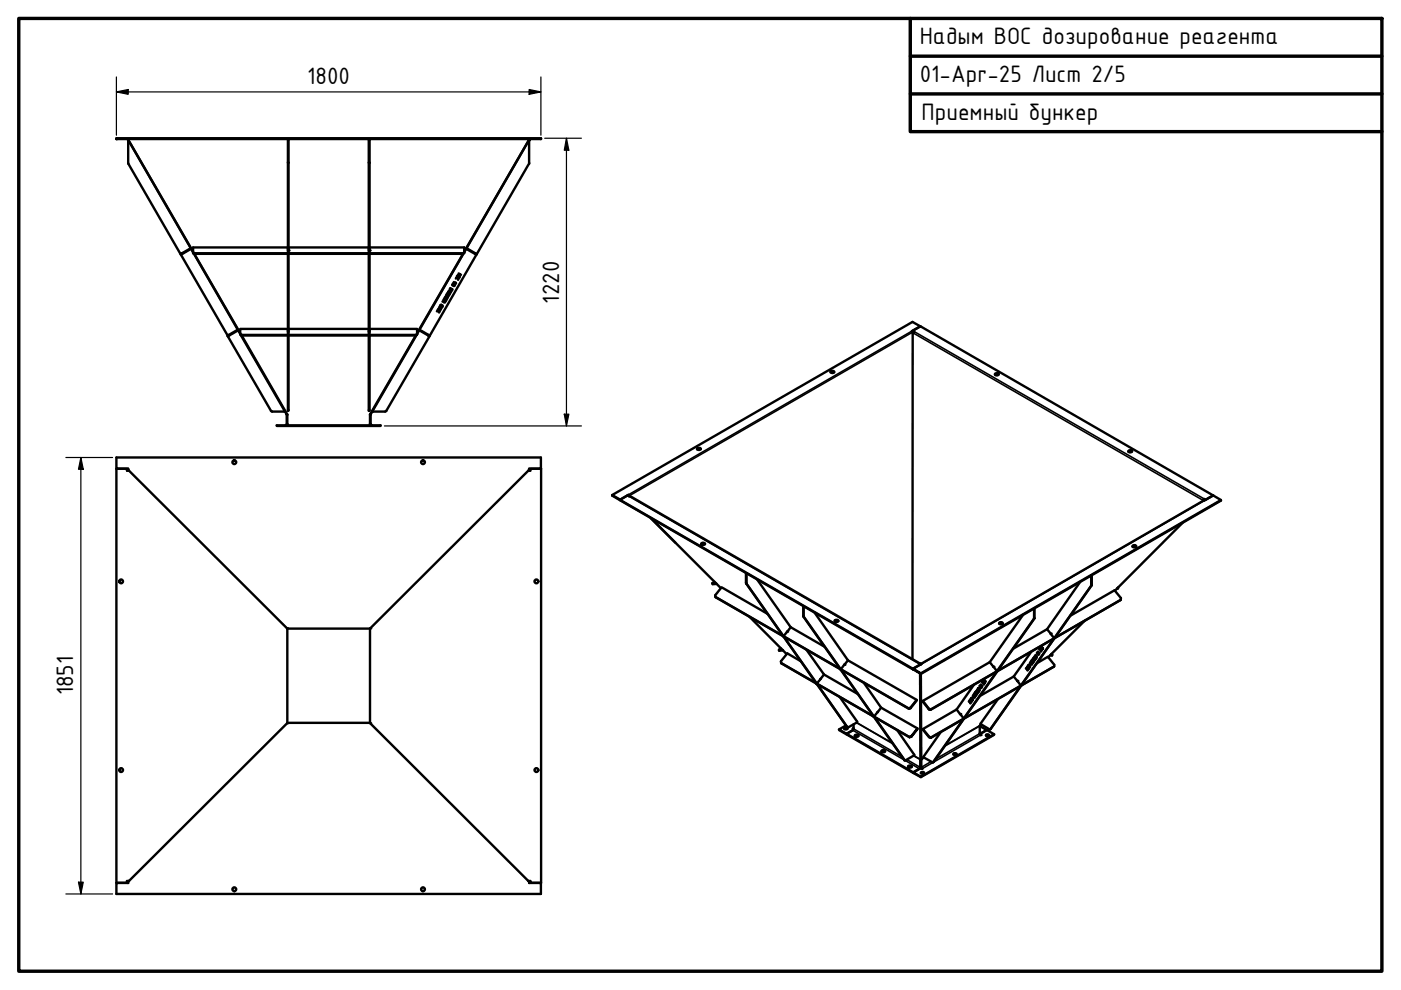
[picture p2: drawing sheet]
<svg xmlns="http://www.w3.org/2000/svg" width="297mm" height="210mm" viewBox="0 0 297 210" stroke-linecap="round" stroke-linejoin="round" font-family="sans-serif">
<defs><g id="words">
<g font-size="5.4">
<text x="195" y="9.4">Надым ВОС дозирование реагента</text>
<text x="65.2" y="17.9">1800</text>
<text x="195" y="17.4">01-Apr-25 Лист 2/5</text>
<text x="195.4" y="25.4">Приемный бункер</text>
<text x="118.5" y="64.4" transform="rotate(-90 118.5 64.4)">1220</text>
<text x="15.5" y="147.5" transform="rotate(-90 15.5 147.5)">1851</text>
</g>
</g></defs>
<!-- layer: Visible (ISO) -->
<g fill="none" stroke="#000" stroke-width=".51">
<path d="M24.7 29.3v.2M24.7 29.5v-.2h90v.2M24.7 29.5h90M26.9 29.5l.2 .1M27.1 29.6l13.8 23.9M27.2 29.5l13.7 23.9M27.3 29.8l-.1 4.9 11.1 19.2M61 29.6h.2zM61 29.6v24.1M61.2 29.6v24.1M78.2 29.6h.2zM78.2 29.6v24.1"/>
<path d="M78.4 29.6v24.1M112.1 29.8l.1 4.8M112.2 29.5l-13.8 23.9M112.2 29.6l-13.8 23.9M112.2 34.6l-11.1 19.3M112.5 29.5l-.2 .1M114.7 29.3v.2M38.4 54l9.9 17.1M40.4 52.6l-1.9 1.1 .1 .2-.2 .1-.1-.1 .2-.2M40.5 52.8l-1.9 1.1M40.9 53.6l.3 .2zM41.1 53.8l9.8 17v-1.1h10.1v.7"/>
<path d="M41.2 53.8l9.7 16.8M41.2 53.8h56.9M41.2 53.7h56.9M61 53.1v-.6h-20.1v1.1M61 53.8v17.2M61.2 52.5h17v.6M61.2 53.8v17.2M78.2 53.8v17.2M78.4 53.8v17.2M78.4 52.5h20v1.1M96.2 59.8l.5 .3-.1-.2M96.6 59.1l.2-.2 .3 .2"/>
<path d="M97 58.5l-.1 .1 .2 .2M97.1 59.1v.1M97.2 59.2l-.1 .1M97.2 58l.5 .3h-.3l.1 .3-.4-.3M97.4 58.8h-.3M97.5 58.7l-.2 .2M98.1 53.7l.3-.1-.3 .2zM98.2 53.8l-9.8 16.8M98.3 53.8l-9.9 17M98.8 52.8l2 1.1M98.9 52.6l1.9 1.1M100.8 53.7l.3 .2-.1 .1-.2-.1z"/>
<path d="M101 54l-9.9 17.1M48.3 71.1l.2-.1 .1 .1-.3 .2zM48.3 71.3l9.1 15.8 .3 .2h2.6l.1-.2M50.4 69.9l-1.9 1.1M50.5 70l-1.9 1.1M50.9 70.8l.3 .3zM51.1 71l9.6 16.8M51.2 71.1l9.7 16.8M51.2 71.1h36.9M51.2 71h36.9M61 71.1v16h.2v-16M61.2 70.4v-.7h17v.7"/>
<path d="M78.2 71.1v16h.2v-16M78.4 70.4v-.7h10v1.1M88.1 71l.3-.2-.3 .3zM88.2 71.1l-9.8 16.8M88.3 71l-9.7 16.8M88.9 70l1.9 1.1v-.1l.3 .1v.2l-.3-.2M88.9 69.9l1.9 1.1M91.1 71.3l-9.2 15.8-.3 .2M92.6 66l.2-.2 .2 .1 .2 .2-.1 .2M93 65.4l.5 .2h-.7l.5 .3M93 65.9l-.1 .2M93.2 65.3v-.3l.4 .1v.2l-.2 .1"/>
<path d="M93.2 65.3l.2 .1M93.4 64.7l-.1 .1M93.4 64.7l.4 .1v.1M93.8 63.9h.3M93.9 65l-.1 .1M94 63.7l.2 .1-.1 .1M94.1 63.5l.1-.2 .5 .3-.2 .2M94.2 63.8l.2 .1v.2h-.3v-.2M94.4 63l-.1 .1 .3 .1M94.4 63l.4 .1M94.4 63.5v.1M94.7 62.5l.4 .3-.6-.1 .5 .3"/>
<path d="M94.7 62.3l.5 .3M94.8 63.1l-.1 .3M94.8 62.2l.6 .1M95 61.9l.2 .1-.1 .1M95.2 61.6l.4 .3 .1-.2M95.2 62l.3 .2-.1 .1M95.5 61.1l-.1 .2 .2 .1M95.6 61.9l-.1 .1M95.9 61.3l-.3 .1M95.9 60.3a.31 .31 0 0 1 .4 .3l-.3-.1zM95.9 61.3l-.1 .3M96.1 60l.4 .3v-.1"/>
<path d="M176.1 78.9l.2-.1 .6 .1M176.2 78.7l.2-.1a.29 .29 0 0 1 .4 .1 .29 .29 0 0 1 0 .4 .29 .29 0 0 1-.4 0l-.3-.2zM193.5 70.1l1.7-.9 62 35.8-1.6 1-.2-.2M193.5 70.2l-.1 .1M193.7 70.4l-.2-.3 .3 .2-.3 .4v69.1M195.1 69.2l-1.8 1 .2 .5M195.1 69.2l-1.6-.9-63.7 36.7M210.9 79.4l.3-.1 .5 .1M210.9 79.3l.6-.1a.24 .24 0 0 1 .2 .3 .24 .24 0 0 1-.4 .1h-.2zM27.3 99.8h-.4v-.4h-2.2v87.8h2.2v-.4h.4M58.7 90.2h22v.1h-22zM60.7 87.8l.1 .1"/>
<path d="M60.8 89.9l-.2 .2M60.8 87.8h-.1M60.9 87.9h-.1v2M60.9 87.9v2.3M61 89.9l-.1 .3M78.4 89.9l.1 .3M78.4 87.9h.2v2M78.4 87.9v2.3M78.5 87.8h.1M78.6 87.8v.1M78.6 89.9l.2 .2M79 87.1l.1 .2h2.6"/>
<path d="M112 99.8l.2-.4h2.5v-2.4h-90v2.4h2.5v.2l33.7 33.6M147.8 95.2l.4-.1 .4 .1M147.9 95h.2a.28 .28 0 0 1 .4 0 .28 .28 0 0 1 0 .4 .28 .28 0 0 1-.4 0h-.1a.2 .2 0 0 1-.2-.1 .2 .2 0 0 1 .1-.3zM239.2 95.8l.4-.2 .4 .2M239.4 95.5h.4a.27 .27 0 0 1 .1 .4 .27 .27 0 0 1-.4 0l-.3-.2zM131.4 106l62.2 35.8 1.6 1.1-1.6-1v-.1l1.8-1h-.2M133.2 105l.1 .2M133.2 104.9l.2 .3M133.2 105v-.1l-1.7 1.1-1.7-1 1.6 1.1M133.2 105v.1M138 109.8l5.2 5.3M138 109.9l14.8 14.8"/>
<path d="M148.7 115.4l.2-.2 .6 .2M148.7 115.2l.3-.1a.29 .29 0 0 1 .4 0 .29 .29 0 0 1 0 .4 .29 .29 0 0 1-.4 0zM240.1 115.9l.2-.2 .6 .2M240.1 115.8a.37 .37 0 0 1 .4-.3 .37 .37 0 0 1 .3 .4l-.4 .1-.3-.1zM250.8 110.8l-14.4 14.4M255.4 105.9l-.2 .2M255.4 105.8l-.3 .4M255.4 105.8l.1 .2M258.9 106l-63.7 36.8M60.9 133.3h17.5v20h-17.5zM78.5 133.2l33.5-33.4h.4v-.4h2.3v87.8h-2.3v-.4h-.4M151.5 123.4l-.5 .2 .1 .3 .8-.1"/>
<path d="M151.7 126.5l40.9 23.7M151.8 123.7l-.8 .1M158.2 121.5v2.2l7.8 11.1 .9-.9M158.3 121.6v2.2l7.8 11.1M158.9 130.8l7.9 7.9M160.5 122.9l7.1 10.1M162.7 130.1l-9.7-5.6-1.4 1.7 .1 .4 41 23.7M165.6 137.5l-.4 .2v.3l.8-.1M165.9 137.8l-.8 .1M167.6 133l-.8 1M167.6 133l7.2 4.1M170.3 128.5v2.2l7.8 11.1 .2 .1 .7-1"/>
<path d="M170.4 128.6v2.2l7.9 11.1M171 137.8l3.7 5.2M172.7 129.9l7.1 10.1M177 131.7l.2-.2 .6 .2M177 131.5l.3-.1a.29 .29 0 0 1 .4 .1 .29 .29 0 0 1 0 .3 .29 .29 0 0 1-.4 .1l-.3-.2zM211.8 132.2l.2-.1 .6 .1M211.9 132l.2-.1a.29 .29 0 0 1 .4 .1 .29 .29 0 0 1 0 .4 .29 .29 0 0 1-.4-.1l-.3-.1zM216.9 130.4l-7.1 10M218.7 138.2l-3.8 5.2M219 139.7l.3 .4-.4-.3 .3 .5M219 139.6l.4 .4M219.1 139.5l.2 .1"/>
<path d="M219.2 139.3l.1 .3M219.2 129v2.2l-7.8 11.1M219.3 129v2.1l-7.9 11.2M219.3 139.2l.4 .3M219.4 139.5l.1 .3v.1l-.2-.3M219.5 138.9v.2l.3 .1v.2M219.7 139.6l-.1 .1M219.8 138.4l.4 .5zM220 138.3l.3 .4v-.1M220 138.1l.4 .5-.1-.2M220.3 137.7l.2-.1 .2 .3v.2M220.6 137.4v.2l.3 .1-.1 .2"/>
<path d="M220.8 137.1l.3 .4-.2-.2 .1 .4-.3-.4M222 133.4l.8 1M222 133.4l-7.2 4.2M222.7 134.3l.8 1M222.8 138.8h.3M222.9 138.7h.2v.3h-.4M223.6 135.3l-7.1 10zM226.9 130.6l9.4-5.4 1.4 1.6-.1 .4-40.2 23.3M229 123.4l-7 10M230 131.6l-7.8 7.7M231.4 122v2.2l-7.9 11.1M231.5 122v2.1l-8 11.2"/>
<path d="M237 124.6h.1M237 124.6v.2h-.1M237.6 127.2l-40.2 23.2M60.9 153.3l-33.6 33.5M78.5 153.3l33.5 33.5M165.6 140.6l27.2 15.7M169.8 140.2l-2.9-1.7-1.3 1.7 .1 .4M173 144.9l.2 .2M173.9 143.9v.1M174 143.9l-.8 1h-.1l-7-10 7.1 10M174.7 143l-.8 1M174.7 143l7.2 4.2"/>
<path d="M177.9 154.7v.1l1.6 .9v-.1v.1l14.1 8.2 1.5-1.1v-1.7M178.1 147.8l3.6 5.2v.2l-1.9 1h-.1l-6.6-9.3 6.6 9.3M179 154.5l.1-.1 .6 .1M179 154.4l.2-.1a.26 .26 0 0 1 .4-.1 .26 .26 0 0 1 0 .4 .26 .26 0 0 1-.4 .1zM179.4 153.8l-1.5 .9 1.6 .9 1.3-.8M179.8 140l14.6 8.4-1.4 1.7M179.8 140l-.8 1M180.8 154.8l-1.3 .8 15.7 9.2 15.6-9v-.1M181 153.6v1.1l-.2 .1M181 154.4l-.2 .1 .2 .1M181.2 156.1l.3-.2 .5 .2M181.2 155.9a.39 .39 0 0 1 .5-.1 .39 .39 0 0 1 .2 .3l-.6 .1z"/>
<path d="M183.1 144.8l3.7 5.2M186.1 151l-.8 .9-7.1-10 7.1 10M186.8 150l-.7 1M186.8 150l7.7 4.4M186.9 159.3l.3-.2 .5 .2M186.9 159.1a.32 .32 0 0 1 .5-.1 .32 .32 0 0 1 .1 .5l-.5-.1-.1-.1zM190.2 154.8l3.6 5.2-1.8 1.2h-.2l-6.5-9.3 6.6 9.3M192.6 150.2h.4zM192.7 156.2h.5zM193.2 156.1l1.3-1.7-1.3 1.8M193.5 141.9h.1M194.4 148.4l-1.4 1.8"/>
<path d="M194.9 140.7h.2l.1 .2zM195.1 140.7l-61.5-35.5-.5-.2-1.7 1 62.1 35.9M195.1 142.8l.1 18.2M195.2 140.8l-.1 .1M195.2 140.9l-1.7 .9v.1M195.2 140.9h.1M195.2 142.8v18.1M195.2 140.8v.1M195.2 140.8l60.1-34.7 1.9-1.1 1.7 1v.1l-63.7 36.8 .1 18.1M195.7 154.6l1.3 1.7M197 150.3l.4 .1zM197 150.3l-1.3-1.7-.1 .1 1.3 1.7"/>
<path d="M197 156.2l.4 .2zM199.5 155.2l-3.7 5.3 1.9 1.1 6.7-9.2-6.6 9.2M202.1 159.9l.3-.1 .4 .1M202.1 159.8l.3-.1a.26 .26 0 0 1 .4 0 .26 .26 0 0 1-.1 .4 .26 .26 0 0 1-.3 0zM202.8 150.4l-7.1 4.2 1.3 1.6M202.8 150.4l.8 1M203.5 151.4l.8 .9M205.4 148.7l.1-.1 .3 .4-.1 .2M205.7 148.4l.3 .4-.5-.3 .4 .4M205.7 148.9h-.1M205.8 148.2l.3 .2v.2zM205.9 148.1l.1-.1 .2 .3v.2"/>
<path d="M206.2 147.5l.2 .2M206.3 147.4l.3 .5 .1-.1-.2-.2M206.4 147.3l.1-.1 .3 .4v.1M206.5 145.2l-3.7 5.2M206.7 147.4l-.1 .1M206.8 147.3l-.3-.2 .1-.1 .4 .3-.1 .2M206.8 146.7l.4 .4-.5-.3 .4 .4M206.9 146.6l.3 .4M207 146.5l.2 .1M207.1 146.4l.1 .2M207.2 146.2l.3 .4 .1-.1M207.2 146.5l.2 .3-.1 .1-.1-.3"/>
<path d="M207.4 145.9l-.1 .2 .4 .2-.1 .1M207.5 146.6v.1M207.7 145.5l.2 .1 .1 .3zM207.7 153.9l1.5 .9-1.3 .7-.2-.1M207.7 155.6l1.5-.8 1.6 .9-15.6 9-1.6-.9 1.6-1 .3 .2-.2-.3v-1.6M207.7 153.9v1.8l.2 .1M207.8 145.3l.4 .4-.1-.1M207.9 145.1l.4 .5-.1-.2M208 153.6l-.3 .3M208.2 144.7h.2l.2 .4M208.5 144.4l-.1 .2 .4 .2-.1 .1M208.7 144.1l.3 .4-.3-.1 .2 .3-.4-.4"/>
<path d="M209 156l.3-.2 .4 .2M209 155.8l.5-.1a.2 .2 0 0 1 .2 .2 .2 .2 0 0 1-.3 .2l-.3-.1zM209.8 140.4l.9 1M209.8 140.4l-14.1 8.2M210.6 141.3l.8 1M211.3 142.4l.2-.1-7.2 10zM211.6 148.2l-3.7 5.2 1.9 1.3 .2-.1M214.9 143.4l.8 1M214.9 143.4l-7.2 4.2M215.7 144.4l.8 .9M216.4 145.4l.1-.1-6.6 9.3zM217.5 141.7l.1-.1 .3 .4-.1 .2"/>
<path d="M217.8 141.4l.3 .4-.4-.3 .3 .5M217.8 141.9l-.1 .1M217.9 141.2h.2l.1 .5zM218 141l.1-.1 .3 .4v.1M218.4 140.6l.2 .1M218.5 140.4l.2 .5 .1-.1-.2-.2M218.5 140.3l.1-.1 .3 .4v.1M218.8 140.4l-.1 .1M218.9 140.3l-.2-.2 .1-.1 .3 .3-.1 .2M219.9 140.6l2.3-1.4 1.3 1.7v.4l-26.1 15.1M223.5 141.3l-26.1 15.1M192.5 162.6l.4-.2 .4 .2"/>
<path d="M192.5 162.4a.38 .38 0 0 1 .5-.2 .38 .38 0 0 1 .3 .5h-.6zM195.2 161l-.1 .1M195.2 162.6v.3M195.2 163.9l.3-.1 .4 .1M195.2 162.6l.1 .3M195.2 161v1.6M195.2 164.7v.1M195.2 160.9v.1M195.2 161l.1 .1M195.2 160.9l.1 .1M195.3 163.8l.2-.1a.27 .27 0 0 1 .3 0 .27 .27 0 0 1 0 .4 .27 .27 0 0 1-.3 0l-.3-.2zM195.3 161v.1"/>
<path d="M27.3 186.8l-.1 .1v.3h-2.5v2.3h90v-2.3h-2.5v-.3l-.2-.1"/>
<circle cx="49.7" cy="98" r=".4"/>
<circle cx="89.7" cy="98" r=".4"/>
<circle cx="25.7" cy="123.3" r=".4"/>
<circle cx="113.7" cy="123.3" r=".4"/>
<circle cx="25.7" cy="163.3" r=".4"/>
<circle cx="113.7" cy="163.3" r=".4"/>
<circle cx="49.7" cy="188.5" r=".4"/>
<circle cx="89.7" cy="188.5" r=".4"/>
</g>
<g fill="#000">
<circle cx="24.7" cy="29.5" r=".25"/>
<circle cx="112.1" cy="29.7" r=".25"/>
<circle cx="61.2" cy="53.1" r=".25"/>
<circle cx="78.4" cy="53.1" r=".25"/>
<circle cx="60.9" cy="133.2" r=".25"/>
<circle cx="78.5" cy="133.2" r=".25"/>
<circle cx="166.9" cy="133.9" r=".25"/>
<circle cx="222.8" cy="134.3" r=".25"/>
<circle cx="60.9" cy="153.3" r=".25"/>
<circle cx="78.5" cy="153.3" r=".25"/>
<circle cx="179" cy="140.9" r=".25"/>
<circle cx="180.8" cy="154.5" r=".25"/>
<circle cx="203.6" cy="151.4" r=".25"/>
<circle cx="207.9" cy="155.8" r=".25"/>
<circle cx="210.6" cy="141.4" r=".25"/>
<circle cx="215.7" cy="144.4" r=".25"/>
<circle cx="195.2" cy="160.9" r=".25"/>
</g>
<!-- layer: Visible Narrow (ISO) -->
<g fill="none" stroke="#000" stroke-width=".34">
<path d="M193.3 70.2l-60.1 34.7M193.5 70.4l-60.2 34.7M193.6 70.6l61.6 35.5M193.8 70.3l61.6 35.5M133.3 105.2l61.6 35.5M255.4 106.1l-60 34.7M158.2 123.6l.1 .1M158.2 123.7l.1 .1M170.3 130.7l.1 .1M170.3 130.6l.1 .1M219.3 131.1l-.1 .1M219.3 131l-.1 .1"/>
<path d="M231.4 124.1v.1M231.5 124l-.1 .1M179.6 154.1l.1 .1M180.8 154.8l11 6.4M181 154.5l10.2 6M181 154.4l-.2 .1M181.6 153.2l7.7 4.5M181.6 153.2l7.6 4.4M195.1 140.7v.1M195.2 140.8v.1M207.7 155.4l.2 .1M207.7 155.5l-9.4 5.5"/>
<path d="M207.7 153.9l-7.4 4.3M207.8 153.8l-7.4 4.3M207.9 155.8l-12.4 7.2M210.1 154.5l-.1 .1M191.9 161.2l3 1.8M192.3 161.1l2.8 1.6 2.3-1.2M193.7 160.2l1.4 .9M193.8 160.2l1.4 .8M196 160.6l-.7 .5 .7-.4M198 161.6h-.2"/>
</g>
<g fill="#000">
<circle cx="180.8" cy="154.5" r=".17"/>
<circle cx="195.5" cy="163" r=".17"/>
</g>
<!-- layer: Border (ISO) -->
<path d="M4 3.9h289v202h-289zM193 11.9h100M193 3.9v16M293 19.9h-100v8h100" fill="none" stroke="#000" stroke-width=".72"/>
<!-- layer: Dimension (ISO) -->
<g fill="none" stroke="#000" stroke-width=".25">
<path d="M24.7 19.5l2.5-.5v1zM24.7 19.5h90M24.7 16.3v12.4M112.2 19l2.5 .5-2.5 .5zM114.7 16.3v12.4M115.5 29.3h7.8M120.1 29.3l.5 2.5h-1zM120.1 29.3v61M14 97h9.9M17.1 97l.6 2.5h-1.1zM17.1 97v92.5M81.5 90.3h41.8"/>
<path d="M119.6 87.8h1l-.5 2.5zM14 189.5h9.9M16.6 187h1.1l-.6 2.5z"/>
</g>
<path d="M24.7 19.5l2.5-.5v1zM112.2 19l2.5 .5-2.5 .5zM120.1 29.3l.5 2.5h-1zM17.1 97l.6 2.5h-1.1zM119.6 87.8h1l-.5 2.5zM16.6 187h1.1l-.6 2.5z" fill="#000"/>
<use href="#words"/>
</svg>
